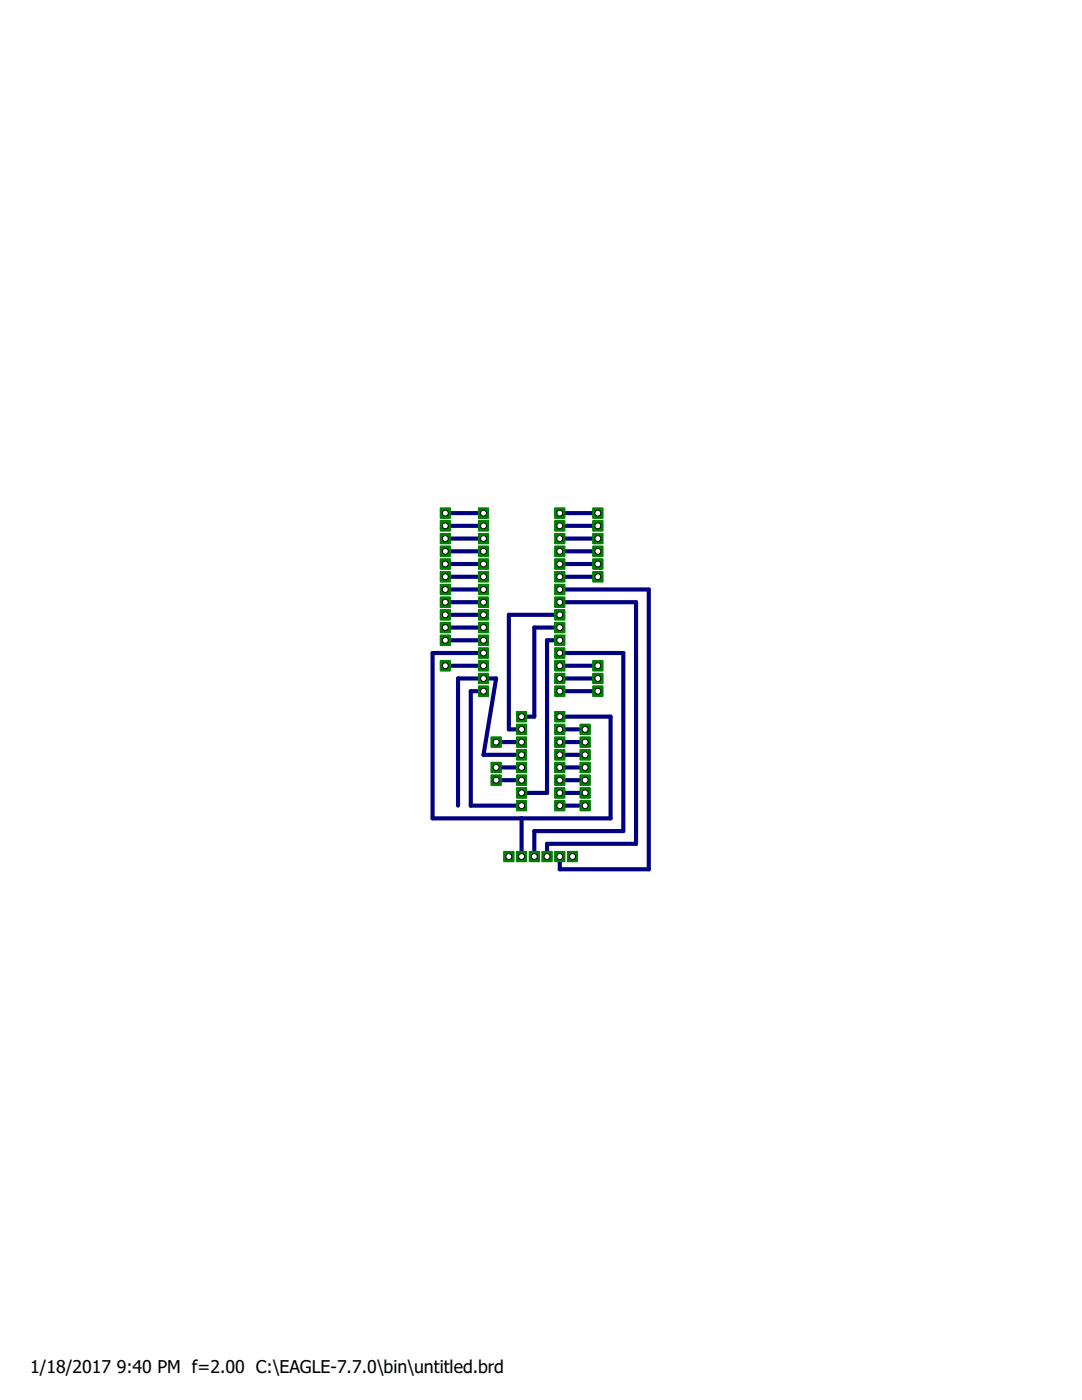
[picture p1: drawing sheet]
<svg xmlns="http://www.w3.org/2000/svg" width="216mm" height="279mm" viewBox="0 0 216 279" stroke-linecap="round" stroke-linejoin="round" font-family="sans-serif">
<defs><g id="words">
<g font-size="3.5">
<text x="6" y="274.1">1/18/2017</text>
<text x="23.3" y="274.1">9:40 PM f=2.00 C:\EAGLE-7.7.0\bin\untitled.brd</text>
</g>
</g></defs>
<g fill="none" stroke="#000080" stroke-width=".83">
<path d="M88.9 102.4h7.6M88.9 104.9h7.6M88.9 107.5h7.6M88.9 110h7.6M88.9 112.6h7.6M88.9 115.1h7.6M88.9 117.6h7.6M111.7 102.4h7.6M111.7 104.9h7.6M111.7 107.5h7.6M111.7 110h7.6M111.7 112.6h7.6"/>
<path d="M111.7 115.1h7.6M111.7 117.6h17.8v55.9h-17.8v-2.6M88.9 120.2h7.6M88.9 122.7h7.6M88.9 125.2h7.6M88.9 127.8h7.6M88.9 132.9h7.6M96.5 130.3h-10.2v33h35.5v-20.3h-10.1M96.5 137.9h-2.6v22.9h10.2M111.7 120.2h15.2v48.2h-17.7v2.5M111.7 122.7h-10.2v22.9h2.6M111.7 125.2h-5.1v17.8h-2.5"/>
<path d="M111.7 127.8h-2.5v30.4h-5.1M111.7 130.3h12.7v35.6h-17.8v5M111.7 132.9h7.6M111.7 135.4h7.6M111.7 137.9h7.6M99 148.1h5.1M99 153.2h5.1M99 155.7h5.1M104.1 150.6h-7.6l2.5-15.2h-7.6v25.4M111.7 150.6h5.1M111.7 158.2h5.1M111.7 145.6h5.1"/>
<path d="M111.7 148.1h5.1M111.7 153.2h5.1M111.7 155.7h5.1M104.1 163.3v7.6M111.7 160.8h5.1"/>
</g>
<path d="M95.5 101.4h2v2h-2z" fill="#008000" stroke="#008000" stroke-width=".2"/>
<circle cx="96.5" cy="102.4" r=".59" fill="#fff" stroke="#000" stroke-width=".2"/>
<path d="M87.9 101.4h2v2h-2z" fill="#008000" stroke="#008000" stroke-width=".2"/>
<circle cx="88.9" cy="102.4" r=".59" fill="#fff" stroke="#000" stroke-width=".2"/>
<path d="M95.5 103.9h2v2.1h-2z" fill="#008000" stroke="#008000" stroke-width=".2"/>
<circle cx="96.5" cy="104.9" r=".59" fill="#fff" stroke="#000" stroke-width=".2"/>
<path d="M87.9 103.9h2v2.1h-2z" fill="#008000" stroke="#008000" stroke-width=".2"/>
<circle cx="88.9" cy="104.9" r=".59" fill="#fff" stroke="#000" stroke-width=".2"/>
<path d="M95.5 106.5h2v2h-2z" fill="#008000" stroke="#008000" stroke-width=".2"/>
<circle cx="96.5" cy="107.5" r=".59" fill="#fff" stroke="#000" stroke-width=".2"/>
<path d="M87.9 106.5h2v2h-2z" fill="#008000" stroke="#008000" stroke-width=".2"/>
<circle cx="88.9" cy="107.5" r=".59" fill="#fff" stroke="#000" stroke-width=".2"/>
<path d="M95.5 109h2v2h-2z" fill="#008000" stroke="#008000" stroke-width=".2"/>
<circle cx="96.5" cy="110" r=".59" fill="#fff" stroke="#000" stroke-width=".2"/>
<path d="M87.9 109h2v2h-2z" fill="#008000" stroke="#008000" stroke-width=".2"/>
<circle cx="88.9" cy="110" r=".59" fill="#fff" stroke="#000" stroke-width=".2"/>
<path d="M95.5 111.5h2v2.1h-2z" fill="#008000" stroke="#008000" stroke-width=".2"/>
<circle cx="96.5" cy="112.6" r=".59" fill="#fff" stroke="#000" stroke-width=".2"/>
<path d="M87.9 111.5h2v2.1h-2z" fill="#008000" stroke="#008000" stroke-width=".2"/>
<circle cx="88.9" cy="112.6" r=".59" fill="#fff" stroke="#000" stroke-width=".2"/>
<path d="M95.5 114.1h2v2h-2z" fill="#008000" stroke="#008000" stroke-width=".2"/>
<circle cx="96.5" cy="115.1" r=".59" fill="#fff" stroke="#000" stroke-width=".2"/>
<path d="M87.9 114.1h2v2h-2z" fill="#008000" stroke="#008000" stroke-width=".2"/>
<circle cx="88.9" cy="115.1" r=".59" fill="#fff" stroke="#000" stroke-width=".2"/>
<path d="M95.5 116.6h2v2.1h-2z" fill="#008000" stroke="#008000" stroke-width=".2"/>
<circle cx="96.5" cy="117.6" r=".59" fill="#fff" stroke="#000" stroke-width=".2"/>
<path d="M87.9 116.6h2v2.1h-2z" fill="#008000" stroke="#008000" stroke-width=".2"/>
<circle cx="88.9" cy="117.6" r=".59" fill="#fff" stroke="#000" stroke-width=".2"/>
<path d="M95.5 119.2h2v2h-2z" fill="#008000" stroke="#008000" stroke-width=".2"/>
<circle cx="96.5" cy="120.2" r=".59" fill="#fff" stroke="#000" stroke-width=".2"/>
<path d="M87.9 119.2h2v2h-2z" fill="#008000" stroke="#008000" stroke-width=".2"/>
<circle cx="88.9" cy="120.2" r=".59" fill="#fff" stroke="#000" stroke-width=".2"/>
<path d="M95.5 121.7h2v2h-2z" fill="#008000" stroke="#008000" stroke-width=".2"/>
<circle cx="96.5" cy="122.7" r=".59" fill="#fff" stroke="#000" stroke-width=".2"/>
<path d="M87.9 121.7h2v2h-2z" fill="#008000" stroke="#008000" stroke-width=".2"/>
<circle cx="88.9" cy="122.7" r=".59" fill="#fff" stroke="#000" stroke-width=".2"/>
<path d="M95.5 124.2h2v2.1h-2z" fill="#008000" stroke="#008000" stroke-width=".2"/>
<circle cx="96.5" cy="125.2" r=".59" fill="#fff" stroke="#000" stroke-width=".2"/>
<path d="M87.9 124.2h2v2.1h-2z" fill="#008000" stroke="#008000" stroke-width=".2"/>
<circle cx="88.9" cy="125.2" r=".59" fill="#fff" stroke="#000" stroke-width=".2"/>
<path d="M95.5 126.8h2v2h-2z" fill="#008000" stroke="#008000" stroke-width=".2"/>
<circle cx="96.5" cy="127.8" r=".59" fill="#fff" stroke="#000" stroke-width=".2"/>
<path d="M87.9 126.8h2v2h-2z" fill="#008000" stroke="#008000" stroke-width=".2"/>
<circle cx="88.9" cy="127.8" r=".59" fill="#fff" stroke="#000" stroke-width=".2"/>
<path d="M95.5 129.3h2v2h-2z" fill="#008000" stroke="#008000" stroke-width=".2"/>
<circle cx="96.5" cy="130.3" r=".59" fill="#fff" stroke="#000" stroke-width=".2"/>
<path d="M103.1 169.9h2v2.1h-2z" fill="#008000" stroke="#008000" stroke-width=".2"/>
<circle cx="104.1" cy="170.9" r=".59" fill="#fff" stroke="#000" stroke-width=".2"/>
<path d="M110.7 142h2v2h-2z" fill="#008000" stroke="#008000" stroke-width=".2"/>
<circle cx="111.7" cy="143" r=".59" fill="#fff" stroke="#000" stroke-width=".2"/>
<path d="M95.5 131.8h2v2.1h-2z" fill="#008000" stroke="#008000" stroke-width=".2"/>
<circle cx="96.5" cy="132.9" r=".59" fill="#fff" stroke="#000" stroke-width=".2"/>
<path d="M87.9 131.8h2v2.1h-2z" fill="#008000" stroke="#008000" stroke-width=".2"/>
<circle cx="88.9" cy="132.9" r=".59" fill="#fff" stroke="#000" stroke-width=".2"/>
<path d="M95.5 134.4h2v2h-2z" fill="#008000" stroke="#008000" stroke-width=".2"/>
<circle cx="96.5" cy="135.4" r=".59" fill="#fff" stroke="#000" stroke-width=".2"/>
<path d="M103.1 149.6h2v2.1h-2z" fill="#008000" stroke="#008000" stroke-width=".2"/>
<circle cx="104.1" cy="150.6" r=".59" fill="#fff" stroke="#000" stroke-width=".2"/>
<path d="M110.7 136.9h2v2.1h-2z" fill="#008000" stroke="#008000" stroke-width=".2"/>
<circle cx="111.7" cy="137.9" r=".59" fill="#fff" stroke="#000" stroke-width=".2"/>
<path d="M118.3 136.9h2v2.1h-2z" fill="#008000" stroke="#008000" stroke-width=".2"/>
<circle cx="119.3" cy="137.9" r=".59" fill="#fff" stroke="#000" stroke-width=".2"/>
<path d="M110.7 134.4h2v2h-2z" fill="#008000" stroke="#008000" stroke-width=".2"/>
<circle cx="111.7" cy="135.4" r=".59" fill="#fff" stroke="#000" stroke-width=".2"/>
<path d="M118.3 134.4h2v2h-2z" fill="#008000" stroke="#008000" stroke-width=".2"/>
<circle cx="119.3" cy="135.4" r=".59" fill="#fff" stroke="#000" stroke-width=".2"/>
<path d="M110.7 131.8h2v2.1h-2z" fill="#008000" stroke="#008000" stroke-width=".2"/>
<circle cx="111.7" cy="132.9" r=".59" fill="#fff" stroke="#000" stroke-width=".2"/>
<path d="M118.3 131.8h2v2.1h-2z" fill="#008000" stroke="#008000" stroke-width=".2"/>
<circle cx="119.3" cy="132.9" r=".59" fill="#fff" stroke="#000" stroke-width=".2"/>
<path d="M110.7 129.3h2v2h-2z" fill="#008000" stroke="#008000" stroke-width=".2"/>
<circle cx="111.7" cy="130.3" r=".59" fill="#fff" stroke="#000" stroke-width=".2"/>
<path d="M105.6 169.9h2v2.1h-2z" fill="#008000" stroke="#008000" stroke-width=".2"/>
<circle cx="106.6" cy="170.9" r=".59" fill="#fff" stroke="#000" stroke-width=".2"/>
<path d="M110.7 126.8h2v2h-2z" fill="#008000" stroke="#008000" stroke-width=".2"/>
<circle cx="111.7" cy="127.8" r=".59" fill="#fff" stroke="#000" stroke-width=".2"/>
<path d="M103.1 157.2h2v2.1h-2z" fill="#008000" stroke="#008000" stroke-width=".2"/>
<circle cx="104.1" cy="158.2" r=".59" fill="#fff" stroke="#000" stroke-width=".2"/>
<path d="M110.7 121.7h2v2h-2z" fill="#008000" stroke="#008000" stroke-width=".2"/>
<circle cx="111.7" cy="122.7" r=".59" fill="#fff" stroke="#000" stroke-width=".2"/>
<path d="M103.1 144.5h2v2.1h-2z" fill="#008000" stroke="#008000" stroke-width=".2"/>
<circle cx="104.1" cy="145.6" r=".59" fill="#fff" stroke="#000" stroke-width=".2"/>
<path d="M103.1 142h2v2h-2z" fill="#008000" stroke="#008000" stroke-width=".2"/>
<circle cx="104.1" cy="143" r=".59" fill="#fff" stroke="#000" stroke-width=".2"/>
<path d="M110.7 124.2h2v2.1h-2z" fill="#008000" stroke="#008000" stroke-width=".2"/>
<circle cx="111.7" cy="125.2" r=".59" fill="#fff" stroke="#000" stroke-width=".2"/>
<path d="M110.7 119.2h2v2h-2z" fill="#008000" stroke="#008000" stroke-width=".2"/>
<circle cx="111.7" cy="120.2" r=".59" fill="#fff" stroke="#000" stroke-width=".2"/>
<path d="M108.2 169.9h2v2.1h-2z" fill="#008000" stroke="#008000" stroke-width=".2"/>
<circle cx="109.2" cy="170.9" r=".59" fill="#fff" stroke="#000" stroke-width=".2"/>
<path d="M110.7 116.6h2v2.1h-2z" fill="#008000" stroke="#008000" stroke-width=".2"/>
<circle cx="111.7" cy="117.6" r=".59" fill="#fff" stroke="#000" stroke-width=".2"/>
<path d="M110.7 169.9h2v2.1h-2z" fill="#008000" stroke="#008000" stroke-width=".2"/>
<circle cx="111.7" cy="170.9" r=".59" fill="#fff" stroke="#000" stroke-width=".2"/>
<path d="M110.7 114.1h2v2h-2z" fill="#008000" stroke="#008000" stroke-width=".2"/>
<circle cx="111.7" cy="115.1" r=".59" fill="#fff" stroke="#000" stroke-width=".2"/>
<path d="M118.3 114.1h2v2h-2z" fill="#008000" stroke="#008000" stroke-width=".2"/>
<circle cx="119.3" cy="115.1" r=".59" fill="#fff" stroke="#000" stroke-width=".2"/>
<path d="M110.7 111.5h2v2.1h-2z" fill="#008000" stroke="#008000" stroke-width=".2"/>
<circle cx="111.7" cy="112.6" r=".59" fill="#fff" stroke="#000" stroke-width=".2"/>
<path d="M118.3 111.5h2v2.1h-2z" fill="#008000" stroke="#008000" stroke-width=".2"/>
<circle cx="119.3" cy="112.6" r=".59" fill="#fff" stroke="#000" stroke-width=".2"/>
<path d="M110.7 109h2v2h-2z" fill="#008000" stroke="#008000" stroke-width=".2"/>
<circle cx="111.7" cy="110" r=".59" fill="#fff" stroke="#000" stroke-width=".2"/>
<path d="M118.3 109h2v2h-2z" fill="#008000" stroke="#008000" stroke-width=".2"/>
<circle cx="119.3" cy="110" r=".59" fill="#fff" stroke="#000" stroke-width=".2"/>
<path d="M110.7 106.5h2v2h-2z" fill="#008000" stroke="#008000" stroke-width=".2"/>
<circle cx="111.7" cy="107.5" r=".59" fill="#fff" stroke="#000" stroke-width=".2"/>
<path d="M118.3 106.5h2v2h-2z" fill="#008000" stroke="#008000" stroke-width=".2"/>
<circle cx="119.3" cy="107.5" r=".59" fill="#fff" stroke="#000" stroke-width=".2"/>
<path d="M110.7 103.9h2v2.1h-2z" fill="#008000" stroke="#008000" stroke-width=".2"/>
<circle cx="111.7" cy="104.9" r=".59" fill="#fff" stroke="#000" stroke-width=".2"/>
<path d="M118.3 103.9h2v2.1h-2z" fill="#008000" stroke="#008000" stroke-width=".2"/>
<circle cx="119.3" cy="104.9" r=".59" fill="#fff" stroke="#000" stroke-width=".2"/>
<path d="M110.7 101.4h2v2h-2z" fill="#008000" stroke="#008000" stroke-width=".2"/>
<circle cx="111.7" cy="102.4" r=".59" fill="#fff" stroke="#000" stroke-width=".2"/>
<path d="M118.3 101.4h2v2h-2z" fill="#008000" stroke="#008000" stroke-width=".2"/>
<circle cx="119.3" cy="102.4" r=".59" fill="#fff" stroke="#000" stroke-width=".2"/>
<path d="M103.1 147.1h2v2h-2z" fill="#008000" stroke="#008000" stroke-width=".2"/>
<circle cx="104.1" cy="148.1" r=".59" fill="#fff" stroke="#000" stroke-width=".2"/>
<path d="M98 147.1h2v2h-2z" fill="#008000" stroke="#008000" stroke-width=".2"/>
<circle cx="99" cy="148.1" r=".59" fill="#fff" stroke="#000" stroke-width=".2"/>
<path d="M103.1 152.1h2v2.1h-2z" fill="#008000" stroke="#008000" stroke-width=".2"/>
<circle cx="104.1" cy="153.2" r=".59" fill="#fff" stroke="#000" stroke-width=".2"/>
<path d="M98 152.1h2v2.1h-2z" fill="#008000" stroke="#008000" stroke-width=".2"/>
<circle cx="99" cy="153.2" r=".59" fill="#fff" stroke="#000" stroke-width=".2"/>
<path d="M103.1 154.7h2v2h-2z" fill="#008000" stroke="#008000" stroke-width=".2"/>
<circle cx="104.1" cy="155.7" r=".59" fill="#fff" stroke="#000" stroke-width=".2"/>
<path d="M98 154.7h2v2h-2z" fill="#008000" stroke="#008000" stroke-width=".2"/>
<circle cx="99" cy="155.7" r=".59" fill="#fff" stroke="#000" stroke-width=".2"/>
<path d="M103.1 159.8h2v2h-2z" fill="#008000" stroke="#008000" stroke-width=".2"/>
<circle cx="104.1" cy="160.8" r=".59" fill="#fff" stroke="#000" stroke-width=".2"/>
<path d="M95.5 136.9h2v2.1h-2z" fill="#008000" stroke="#008000" stroke-width=".2"/>
<circle cx="96.5" cy="137.9" r=".59" fill="#fff" stroke="#000" stroke-width=".2"/>
<path d="M110.7 159.8h2v2h-2z" fill="#008000" stroke="#008000" stroke-width=".2"/>
<circle cx="111.7" cy="160.8" r=".59" fill="#fff" stroke="#000" stroke-width=".2"/>
<path d="M115.8 159.8h2v2h-2z" fill="#008000" stroke="#008000" stroke-width=".2"/>
<circle cx="116.8" cy="160.8" r=".59" fill="#fff" stroke="#000" stroke-width=".2"/>
<path d="M110.7 157.2h2v2.1h-2z" fill="#008000" stroke="#008000" stroke-width=".2"/>
<circle cx="111.7" cy="158.2" r=".59" fill="#fff" stroke="#000" stroke-width=".2"/>
<path d="M115.8 157.2h2v2.1h-2z" fill="#008000" stroke="#008000" stroke-width=".2"/>
<circle cx="116.8" cy="158.2" r=".59" fill="#fff" stroke="#000" stroke-width=".2"/>
<path d="M110.7 154.7h2v2h-2z" fill="#008000" stroke="#008000" stroke-width=".2"/>
<circle cx="111.7" cy="155.7" r=".59" fill="#fff" stroke="#000" stroke-width=".2"/>
<path d="M115.8 154.7h2v2h-2z" fill="#008000" stroke="#008000" stroke-width=".2"/>
<circle cx="116.8" cy="155.7" r=".59" fill="#fff" stroke="#000" stroke-width=".2"/>
<path d="M110.7 152.1h2v2.1h-2z" fill="#008000" stroke="#008000" stroke-width=".2"/>
<circle cx="111.7" cy="153.2" r=".59" fill="#fff" stroke="#000" stroke-width=".2"/>
<path d="M115.8 152.1h2v2.1h-2z" fill="#008000" stroke="#008000" stroke-width=".2"/>
<circle cx="116.8" cy="153.2" r=".59" fill="#fff" stroke="#000" stroke-width=".2"/>
<path d="M110.7 149.6h2v2.1h-2z" fill="#008000" stroke="#008000" stroke-width=".2"/>
<circle cx="111.7" cy="150.6" r=".59" fill="#fff" stroke="#000" stroke-width=".2"/>
<path d="M115.8 149.6h2v2.1h-2z" fill="#008000" stroke="#008000" stroke-width=".2"/>
<circle cx="116.8" cy="150.6" r=".59" fill="#fff" stroke="#000" stroke-width=".2"/>
<path d="M110.7 147.1h2v2h-2z" fill="#008000" stroke="#008000" stroke-width=".2"/>
<circle cx="111.7" cy="148.1" r=".59" fill="#fff" stroke="#000" stroke-width=".2"/>
<path d="M115.8 147.1h2v2h-2z" fill="#008000" stroke="#008000" stroke-width=".2"/>
<circle cx="116.8" cy="148.1" r=".59" fill="#fff" stroke="#000" stroke-width=".2"/>
<path d="M110.7 144.5h2v2.1h-2z" fill="#008000" stroke="#008000" stroke-width=".2"/>
<circle cx="111.7" cy="145.6" r=".59" fill="#fff" stroke="#000" stroke-width=".2"/>
<path d="M115.8 144.5h2v2.1h-2z" fill="#008000" stroke="#008000" stroke-width=".2"/>
<circle cx="116.8" cy="145.6" r=".59" fill="#fff" stroke="#000" stroke-width=".2"/>
<path d="M100.5 169.9h2v2.1h-2z" fill="#008000" stroke="#008000" stroke-width=".2"/>
<circle cx="101.5" cy="170.9" r=".59" fill="#fff" stroke="#000" stroke-width=".2"/>
<path d="M113.2 169.9h2v2.1h-2z" fill="#008000" stroke="#008000" stroke-width=".2"/>
<circle cx="114.2" cy="170.9" r=".59" fill="#fff" stroke="#000" stroke-width=".2"/>
<path d="M95.5 101.4h2v2h-2z" fill="#008000" stroke="#008000" stroke-width=".2"/>
<circle cx="96.5" cy="102.4" r=".59" fill="#fff" stroke="#000" stroke-width=".2"/>
<path d="M87.9 101.4h2v2h-2z" fill="#008000" stroke="#008000" stroke-width=".2"/>
<circle cx="88.9" cy="102.4" r=".59" fill="#fff" stroke="#000" stroke-width=".2"/>
<path d="M95.5 103.9h2v2.1h-2z" fill="#008000" stroke="#008000" stroke-width=".2"/>
<circle cx="96.5" cy="104.9" r=".59" fill="#fff" stroke="#000" stroke-width=".2"/>
<path d="M87.9 103.9h2v2.1h-2z" fill="#008000" stroke="#008000" stroke-width=".2"/>
<circle cx="88.9" cy="104.9" r=".59" fill="#fff" stroke="#000" stroke-width=".2"/>
<path d="M95.5 106.5h2v2h-2z" fill="#008000" stroke="#008000" stroke-width=".2"/>
<circle cx="96.5" cy="107.5" r=".59" fill="#fff" stroke="#000" stroke-width=".2"/>
<path d="M87.9 106.5h2v2h-2z" fill="#008000" stroke="#008000" stroke-width=".2"/>
<circle cx="88.9" cy="107.5" r=".59" fill="#fff" stroke="#000" stroke-width=".2"/>
<path d="M95.5 109h2v2h-2z" fill="#008000" stroke="#008000" stroke-width=".2"/>
<circle cx="96.5" cy="110" r=".59" fill="#fff" stroke="#000" stroke-width=".2"/>
<path d="M87.9 109h2v2h-2z" fill="#008000" stroke="#008000" stroke-width=".2"/>
<circle cx="88.9" cy="110" r=".59" fill="#fff" stroke="#000" stroke-width=".2"/>
<path d="M95.5 111.5h2v2.1h-2z" fill="#008000" stroke="#008000" stroke-width=".2"/>
<circle cx="96.5" cy="112.6" r=".59" fill="#fff" stroke="#000" stroke-width=".2"/>
<path d="M87.9 111.5h2v2.1h-2z" fill="#008000" stroke="#008000" stroke-width=".2"/>
<circle cx="88.9" cy="112.6" r=".59" fill="#fff" stroke="#000" stroke-width=".2"/>
<path d="M95.5 114.1h2v2h-2z" fill="#008000" stroke="#008000" stroke-width=".2"/>
<circle cx="96.5" cy="115.1" r=".59" fill="#fff" stroke="#000" stroke-width=".2"/>
<path d="M87.9 114.1h2v2h-2z" fill="#008000" stroke="#008000" stroke-width=".2"/>
<circle cx="88.9" cy="115.1" r=".59" fill="#fff" stroke="#000" stroke-width=".2"/>
<path d="M95.5 116.6h2v2.1h-2z" fill="#008000" stroke="#008000" stroke-width=".2"/>
<circle cx="96.5" cy="117.6" r=".59" fill="#fff" stroke="#000" stroke-width=".2"/>
<path d="M87.9 116.6h2v2.1h-2z" fill="#008000" stroke="#008000" stroke-width=".2"/>
<circle cx="88.9" cy="117.6" r=".59" fill="#fff" stroke="#000" stroke-width=".2"/>
<path d="M95.5 119.2h2v2h-2z" fill="#008000" stroke="#008000" stroke-width=".2"/>
<circle cx="96.5" cy="120.2" r=".59" fill="#fff" stroke="#000" stroke-width=".2"/>
<path d="M87.9 119.2h2v2h-2z" fill="#008000" stroke="#008000" stroke-width=".2"/>
<circle cx="88.9" cy="120.2" r=".59" fill="#fff" stroke="#000" stroke-width=".2"/>
<path d="M95.5 121.7h2v2h-2z" fill="#008000" stroke="#008000" stroke-width=".2"/>
<circle cx="96.5" cy="122.7" r=".59" fill="#fff" stroke="#000" stroke-width=".2"/>
<path d="M87.9 121.7h2v2h-2z" fill="#008000" stroke="#008000" stroke-width=".2"/>
<circle cx="88.9" cy="122.7" r=".59" fill="#fff" stroke="#000" stroke-width=".2"/>
<path d="M95.5 124.2h2v2.1h-2z" fill="#008000" stroke="#008000" stroke-width=".2"/>
<circle cx="96.5" cy="125.2" r=".59" fill="#fff" stroke="#000" stroke-width=".2"/>
<path d="M87.9 124.2h2v2.1h-2z" fill="#008000" stroke="#008000" stroke-width=".2"/>
<circle cx="88.9" cy="125.2" r=".59" fill="#fff" stroke="#000" stroke-width=".2"/>
<path d="M95.5 126.8h2v2h-2z" fill="#008000" stroke="#008000" stroke-width=".2"/>
<circle cx="96.5" cy="127.8" r=".59" fill="#fff" stroke="#000" stroke-width=".2"/>
<path d="M87.9 126.8h2v2h-2z" fill="#008000" stroke="#008000" stroke-width=".2"/>
<circle cx="88.9" cy="127.8" r=".59" fill="#fff" stroke="#000" stroke-width=".2"/>
<path d="M95.5 129.3h2v2h-2z" fill="#008000" stroke="#008000" stroke-width=".2"/>
<circle cx="96.5" cy="130.3" r=".59" fill="#fff" stroke="#000" stroke-width=".2"/>
<path d="M103.1 169.9h2v2.1h-2z" fill="#008000" stroke="#008000" stroke-width=".2"/>
<circle cx="104.1" cy="170.9" r=".59" fill="#fff" stroke="#000" stroke-width=".2"/>
<path d="M110.7 142h2v2h-2z" fill="#008000" stroke="#008000" stroke-width=".2"/>
<circle cx="111.7" cy="143" r=".59" fill="#fff" stroke="#000" stroke-width=".2"/>
<path d="M95.5 131.8h2v2.1h-2z" fill="#008000" stroke="#008000" stroke-width=".2"/>
<circle cx="96.5" cy="132.9" r=".59" fill="#fff" stroke="#000" stroke-width=".2"/>
<path d="M87.9 131.8h2v2.1h-2z" fill="#008000" stroke="#008000" stroke-width=".2"/>
<circle cx="88.9" cy="132.9" r=".59" fill="#fff" stroke="#000" stroke-width=".2"/>
<path d="M95.5 134.4h2v2h-2z" fill="#008000" stroke="#008000" stroke-width=".2"/>
<circle cx="96.5" cy="135.4" r=".59" fill="#fff" stroke="#000" stroke-width=".2"/>
<path d="M103.1 149.6h2v2.1h-2z" fill="#008000" stroke="#008000" stroke-width=".2"/>
<circle cx="104.1" cy="150.6" r=".59" fill="#fff" stroke="#000" stroke-width=".2"/>
<path d="M110.7 136.9h2v2.1h-2z" fill="#008000" stroke="#008000" stroke-width=".2"/>
<circle cx="111.7" cy="137.9" r=".59" fill="#fff" stroke="#000" stroke-width=".2"/>
<path d="M118.3 136.9h2v2.1h-2z" fill="#008000" stroke="#008000" stroke-width=".2"/>
<circle cx="119.3" cy="137.9" r=".59" fill="#fff" stroke="#000" stroke-width=".2"/>
<path d="M110.7 134.4h2v2h-2z" fill="#008000" stroke="#008000" stroke-width=".2"/>
<circle cx="111.7" cy="135.4" r=".59" fill="#fff" stroke="#000" stroke-width=".2"/>
<path d="M118.3 134.4h2v2h-2z" fill="#008000" stroke="#008000" stroke-width=".2"/>
<circle cx="119.3" cy="135.4" r=".59" fill="#fff" stroke="#000" stroke-width=".2"/>
<path d="M110.7 131.8h2v2.1h-2z" fill="#008000" stroke="#008000" stroke-width=".2"/>
<circle cx="111.7" cy="132.9" r=".59" fill="#fff" stroke="#000" stroke-width=".2"/>
<path d="M118.3 131.8h2v2.1h-2z" fill="#008000" stroke="#008000" stroke-width=".2"/>
<circle cx="119.3" cy="132.9" r=".59" fill="#fff" stroke="#000" stroke-width=".2"/>
<path d="M110.7 129.3h2v2h-2z" fill="#008000" stroke="#008000" stroke-width=".2"/>
<circle cx="111.7" cy="130.3" r=".59" fill="#fff" stroke="#000" stroke-width=".2"/>
<path d="M105.6 169.9h2v2.1h-2z" fill="#008000" stroke="#008000" stroke-width=".2"/>
<circle cx="106.6" cy="170.9" r=".59" fill="#fff" stroke="#000" stroke-width=".2"/>
<path d="M110.7 126.8h2v2h-2z" fill="#008000" stroke="#008000" stroke-width=".2"/>
<circle cx="111.7" cy="127.8" r=".59" fill="#fff" stroke="#000" stroke-width=".2"/>
<path d="M103.1 157.2h2v2.1h-2z" fill="#008000" stroke="#008000" stroke-width=".2"/>
<circle cx="104.1" cy="158.2" r=".59" fill="#fff" stroke="#000" stroke-width=".2"/>
<path d="M110.7 121.7h2v2h-2z" fill="#008000" stroke="#008000" stroke-width=".2"/>
<circle cx="111.7" cy="122.7" r=".59" fill="#fff" stroke="#000" stroke-width=".2"/>
<path d="M103.1 144.5h2v2.1h-2z" fill="#008000" stroke="#008000" stroke-width=".2"/>
<circle cx="104.1" cy="145.6" r=".59" fill="#fff" stroke="#000" stroke-width=".2"/>
<path d="M103.1 142h2v2h-2z" fill="#008000" stroke="#008000" stroke-width=".2"/>
<circle cx="104.1" cy="143" r=".59" fill="#fff" stroke="#000" stroke-width=".2"/>
<path d="M110.7 124.2h2v2.1h-2z" fill="#008000" stroke="#008000" stroke-width=".2"/>
<circle cx="111.7" cy="125.2" r=".59" fill="#fff" stroke="#000" stroke-width=".2"/>
<path d="M110.7 119.2h2v2h-2z" fill="#008000" stroke="#008000" stroke-width=".2"/>
<circle cx="111.7" cy="120.2" r=".59" fill="#fff" stroke="#000" stroke-width=".2"/>
<path d="M108.2 169.9h2v2.1h-2z" fill="#008000" stroke="#008000" stroke-width=".2"/>
<circle cx="109.2" cy="170.9" r=".59" fill="#fff" stroke="#000" stroke-width=".2"/>
<path d="M110.7 116.6h2v2.1h-2z" fill="#008000" stroke="#008000" stroke-width=".2"/>
<circle cx="111.7" cy="117.6" r=".59" fill="#fff" stroke="#000" stroke-width=".2"/>
<path d="M110.7 169.9h2v2.1h-2z" fill="#008000" stroke="#008000" stroke-width=".2"/>
<circle cx="111.7" cy="170.9" r=".59" fill="#fff" stroke="#000" stroke-width=".2"/>
<path d="M110.7 114.1h2v2h-2z" fill="#008000" stroke="#008000" stroke-width=".2"/>
<circle cx="111.7" cy="115.1" r=".59" fill="#fff" stroke="#000" stroke-width=".2"/>
<path d="M118.3 114.1h2v2h-2z" fill="#008000" stroke="#008000" stroke-width=".2"/>
<circle cx="119.3" cy="115.1" r=".59" fill="#fff" stroke="#000" stroke-width=".2"/>
<path d="M110.7 111.5h2v2.1h-2z" fill="#008000" stroke="#008000" stroke-width=".2"/>
<circle cx="111.7" cy="112.6" r=".59" fill="#fff" stroke="#000" stroke-width=".2"/>
<path d="M118.3 111.5h2v2.1h-2z" fill="#008000" stroke="#008000" stroke-width=".2"/>
<circle cx="119.3" cy="112.6" r=".59" fill="#fff" stroke="#000" stroke-width=".2"/>
<path d="M110.7 109h2v2h-2z" fill="#008000" stroke="#008000" stroke-width=".2"/>
<circle cx="111.7" cy="110" r=".59" fill="#fff" stroke="#000" stroke-width=".2"/>
<path d="M118.3 109h2v2h-2z" fill="#008000" stroke="#008000" stroke-width=".2"/>
<circle cx="119.3" cy="110" r=".59" fill="#fff" stroke="#000" stroke-width=".2"/>
<path d="M110.7 106.5h2v2h-2z" fill="#008000" stroke="#008000" stroke-width=".2"/>
<circle cx="111.7" cy="107.5" r=".59" fill="#fff" stroke="#000" stroke-width=".2"/>
<path d="M118.3 106.5h2v2h-2z" fill="#008000" stroke="#008000" stroke-width=".2"/>
<circle cx="119.3" cy="107.5" r=".59" fill="#fff" stroke="#000" stroke-width=".2"/>
<path d="M110.7 103.9h2v2.1h-2z" fill="#008000" stroke="#008000" stroke-width=".2"/>
<circle cx="111.7" cy="104.9" r=".59" fill="#fff" stroke="#000" stroke-width=".2"/>
<path d="M118.3 103.9h2v2.1h-2z" fill="#008000" stroke="#008000" stroke-width=".2"/>
<circle cx="119.3" cy="104.9" r=".59" fill="#fff" stroke="#000" stroke-width=".2"/>
<path d="M110.7 101.4h2v2h-2z" fill="#008000" stroke="#008000" stroke-width=".2"/>
<circle cx="111.7" cy="102.4" r=".59" fill="#fff" stroke="#000" stroke-width=".2"/>
<path d="M118.3 101.4h2v2h-2z" fill="#008000" stroke="#008000" stroke-width=".2"/>
<circle cx="119.3" cy="102.4" r=".59" fill="#fff" stroke="#000" stroke-width=".2"/>
<path d="M103.1 147.1h2v2h-2z" fill="#008000" stroke="#008000" stroke-width=".2"/>
<circle cx="104.1" cy="148.1" r=".59" fill="#fff" stroke="#000" stroke-width=".2"/>
<path d="M98 147.1h2v2h-2z" fill="#008000" stroke="#008000" stroke-width=".2"/>
<circle cx="99" cy="148.1" r=".59" fill="#fff" stroke="#000" stroke-width=".2"/>
<path d="M103.1 152.1h2v2.1h-2z" fill="#008000" stroke="#008000" stroke-width=".2"/>
<circle cx="104.1" cy="153.2" r=".59" fill="#fff" stroke="#000" stroke-width=".2"/>
<path d="M98 152.1h2v2.1h-2z" fill="#008000" stroke="#008000" stroke-width=".2"/>
<circle cx="99" cy="153.2" r=".59" fill="#fff" stroke="#000" stroke-width=".2"/>
<path d="M103.1 154.7h2v2h-2z" fill="#008000" stroke="#008000" stroke-width=".2"/>
<circle cx="104.1" cy="155.7" r=".59" fill="#fff" stroke="#000" stroke-width=".2"/>
<path d="M98 154.7h2v2h-2z" fill="#008000" stroke="#008000" stroke-width=".2"/>
<circle cx="99" cy="155.7" r=".59" fill="#fff" stroke="#000" stroke-width=".2"/>
<path d="M103.1 159.8h2v2h-2z" fill="#008000" stroke="#008000" stroke-width=".2"/>
<circle cx="104.1" cy="160.8" r=".59" fill="#fff" stroke="#000" stroke-width=".2"/>
<path d="M95.5 136.9h2v2.1h-2z" fill="#008000" stroke="#008000" stroke-width=".2"/>
<circle cx="96.5" cy="137.9" r=".59" fill="#fff" stroke="#000" stroke-width=".2"/>
<path d="M110.7 159.8h2v2h-2z" fill="#008000" stroke="#008000" stroke-width=".2"/>
<circle cx="111.7" cy="160.8" r=".59" fill="#fff" stroke="#000" stroke-width=".2"/>
<path d="M115.8 159.8h2v2h-2z" fill="#008000" stroke="#008000" stroke-width=".2"/>
<circle cx="116.8" cy="160.8" r=".59" fill="#fff" stroke="#000" stroke-width=".2"/>
<path d="M110.7 157.2h2v2.1h-2z" fill="#008000" stroke="#008000" stroke-width=".2"/>
<circle cx="111.7" cy="158.2" r=".59" fill="#fff" stroke="#000" stroke-width=".2"/>
<path d="M115.8 157.2h2v2.1h-2z" fill="#008000" stroke="#008000" stroke-width=".2"/>
<circle cx="116.8" cy="158.2" r=".59" fill="#fff" stroke="#000" stroke-width=".2"/>
<path d="M110.7 154.7h2v2h-2z" fill="#008000" stroke="#008000" stroke-width=".2"/>
<circle cx="111.7" cy="155.7" r=".59" fill="#fff" stroke="#000" stroke-width=".2"/>
<path d="M115.8 154.7h2v2h-2z" fill="#008000" stroke="#008000" stroke-width=".2"/>
<circle cx="116.8" cy="155.7" r=".59" fill="#fff" stroke="#000" stroke-width=".2"/>
<path d="M110.7 152.1h2v2.1h-2z" fill="#008000" stroke="#008000" stroke-width=".2"/>
<circle cx="111.7" cy="153.2" r=".59" fill="#fff" stroke="#000" stroke-width=".2"/>
<path d="M115.8 152.1h2v2.1h-2z" fill="#008000" stroke="#008000" stroke-width=".2"/>
<circle cx="116.8" cy="153.2" r=".59" fill="#fff" stroke="#000" stroke-width=".2"/>
<path d="M110.7 149.6h2v2.1h-2z" fill="#008000" stroke="#008000" stroke-width=".2"/>
<circle cx="111.7" cy="150.6" r=".59" fill="#fff" stroke="#000" stroke-width=".2"/>
<path d="M115.8 149.6h2v2.1h-2z" fill="#008000" stroke="#008000" stroke-width=".2"/>
<circle cx="116.8" cy="150.6" r=".59" fill="#fff" stroke="#000" stroke-width=".2"/>
<path d="M110.7 147.1h2v2h-2z" fill="#008000" stroke="#008000" stroke-width=".2"/>
<circle cx="111.7" cy="148.1" r=".59" fill="#fff" stroke="#000" stroke-width=".2"/>
<path d="M115.8 147.1h2v2h-2z" fill="#008000" stroke="#008000" stroke-width=".2"/>
<circle cx="116.8" cy="148.1" r=".59" fill="#fff" stroke="#000" stroke-width=".2"/>
<path d="M110.7 144.5h2v2.1h-2z" fill="#008000" stroke="#008000" stroke-width=".2"/>
<circle cx="111.7" cy="145.6" r=".59" fill="#fff" stroke="#000" stroke-width=".2"/>
<path d="M115.8 144.5h2v2.1h-2z" fill="#008000" stroke="#008000" stroke-width=".2"/>
<circle cx="116.8" cy="145.6" r=".59" fill="#fff" stroke="#000" stroke-width=".2"/>
<path d="M100.5 169.9h2v2.1h-2z" fill="#008000" stroke="#008000" stroke-width=".2"/>
<circle cx="101.5" cy="170.9" r=".59" fill="#fff" stroke="#000" stroke-width=".2"/>
<path d="M113.2 169.9h2v2.1h-2z" fill="#008000" stroke="#008000" stroke-width=".2"/>
<circle cx="114.2" cy="170.9" r=".59" fill="#fff" stroke="#000" stroke-width=".2"/>
<use href="#words"/>
</svg>
